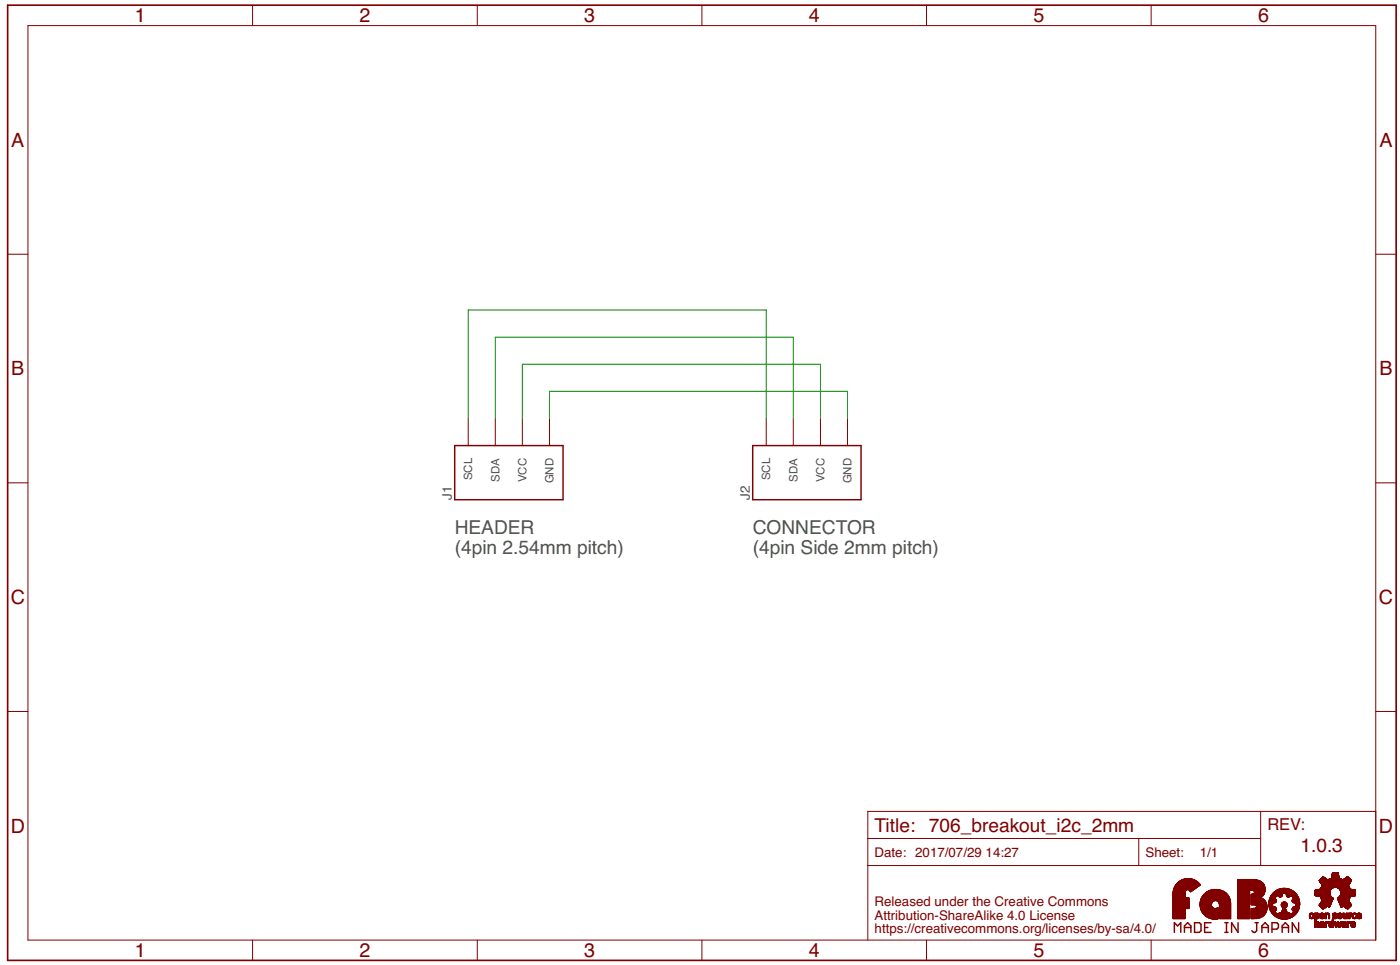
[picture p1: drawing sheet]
<svg xmlns="http://www.w3.org/2000/svg" width="285mm" height="196mm" viewBox="0 0 285 196" stroke-linecap="round" stroke-linejoin="round" font-family="sans-serif">
<defs><g id="words">
<g font-size="4" fill="#800000">
<text x="27.4" y="4.5">1</text>
<text x="73.1" y="4.5">2</text>
<text x="118.8" y="4.5">3</text>
<text x="164.5" y="4.5">4</text>
<text x="210.2" y="4.5">5</text>
<text x="255.8" y="4.5">6</text>
<text x="2.3" y="29.9">A</text>
<text x="280.5" y="29.9">A</text>
<text x="2.3" y="76.3">B</text>
<text x="280.5" y="76.3">B</text>
<text x="2.2" y="122.8">C</text>
<text x="280.4" y="122.8">C</text>
<text x="2.2" y="169.3">D</text>
<text x="280.4" y="169.3">D</text>
<text x="27.4" y="194.6">1</text>
<text x="73.1" y="194.6">2</text>
<text x="118.8" y="194.6">3</text>
<text x="164.5" y="194.6">4</text>
<text x="210.2" y="194.6">5</text>
<text x="255.8" y="194.6">6</text>
</g>
<g font-size="3.9" fill="#505050">
<text x="92.5" y="108.5">HEADER</text>
<text x="92.5" y="112.6">(4pin 2.54mm pitch)</text>
<text x="153.1" y="108.5">CONNECTOR</text>
<text x="153.1" y="112.6">(4pin Side 2mm pitch)</text>
</g>
<g font-size="3.9" fill="#800000">
<text x="177.9" y="169.1">Title: 706_breakout_i2c_2mm</text>
<text x="264.4" y="173.2">1.0.3</text>
</g>
<text font-size="3.3" fill="#800000" x="257.7" y="168.7">REV:</text>
<g font-size="2.7" fill="#505050">
<text x="91.9" y="101.6" transform="rotate(-90 91.9 101.6)">J1</text>
<text x="152.5" y="101.6" transform="rotate(-90 152.5 101.6)">J2</text>
</g>
<g font-size="2.7" fill="#800000">
<text x="177.9" y="174.2">Date: 2017/07/29</text>
<text x="200.4" y="174.2">14:27</text>
<text x="232.9" y="174.2">Sheet:</text>
<text x="244" y="174.2">1/1</text>
<text x="177.9" y="184.2">Released under the Creative Commons</text>
<text x="177.9" y="189.8">https://creativecommons.org/licenses/by-sa/4.0/</text>
<text x="177.9" y="187">Attribution-ShareAlike 4.0 License</text>
</g>
<g font-size="2.3" fill="#505050">
<text x="96" y="97.7" transform="rotate(-90 96 97.7)">SCL</text>
<text x="101.5" y="97.9" transform="rotate(-90 101.5 97.9)">SDA</text>
<text x="107.1" y="98" transform="rotate(-90 107.1 98)">VCC</text>
<text x="112.6" y="98.3" transform="rotate(-90 112.6 98.3)">GND</text>
<text x="156.6" y="97.7" transform="rotate(-90 156.6 97.7)">SCL</text>
<text x="162.2" y="97.9" transform="rotate(-90 162.2 97.9)">SDA</text>
<text x="167.7" y="98" transform="rotate(-90 167.7 98)">VCC</text>
<text x="173.2" y="98.3" transform="rotate(-90 173.2 98.3)">GND</text>
</g>
</g></defs>
<g fill="none" stroke="#800000" stroke-width=".2">
<path d="M5.7 5.2h274.1v185.9h-274.1zM51.4 1.1v4.1M97.1 1.1v4.1M142.7 1.1v4.1M188.4 1.1v4.1M234.1 1.1v4.1M1.6 51.7h4.1M279.8 51.7h4.1M1.6 98.2h4.1M95.2 85.1v5.5M100.7 85.1v5.5M106.2 85.1v5.5"/>
<path d="M111.8 85.1v5.5M155.8 85.1v5.5M161.3 85.1v5.5M166.8 85.1v5.5M172.4 85.1v5.5M279.8 98.2h4.1M1.6 144.7h4.1M279.8 144.7h4.1M176.5 170.5h79.9M176.5 176h103.3M231.6 170.5v5.5M256.4 165v11"/>
<path d="M268.3 179.1h6.5M268.3 179h6.5M268.3 179.2h6.5M268.4 179.2h6.4M268.4 178.9h6.3M268.4 179.2h6.3M268.4 179.3h6.3M268.5 179.3h6.1M268.5 178.8h1.4M268.5 179.4h6.1M268.5 178.8h1.3M268.5 179.5h6.1"/>
<path d="M268.6 179.5h5.9M268.6 178.7h1.1M268.6 179.6h5.9M268.7 179.7h5.7M268.7 178.6h.9M268.7 178.6h.8M268.8 178.5h.7M268.8 179.8h5.5M268.8 179.9h5.5M268.8 178.5h.6M268.8 179.9h5.4M268.9 180h5.3"/>
<path d="M268.9 178.4h.4M268.9 178.3h.3M269 178.3h.1M270.1 178.8h2.9M270.2 178.8h2.6M270.4 178.7h2.3M270.5 178.7h2.1M270.7 178.6h1.7M270.8 178.6h1.5M270.8 178.5h1.5M270.8 178.4h1.5M270.8 178.3h1.5"/>
<path d="M270.8 178.2h1.5M270.9 178.1l1.4 .1M270.9 178.1h1.3M270.9 178l1.3 .1M270.9 178h1.3M270.9 177.9h1.3M270.9 177.8h1.3M270.9 177.7h1.3M270.9 177.6h1.3M271 177.6h1.2M271 177.5h1.1M271 177.4h1.1"/>
<path d="M273.2 178.8h1.4M273.3 178.8h1.3M273.4 178.7h1.1M273.5 178.6h.9M273.6 178.6h.8M273.6 178.5h.7M273.7 178.5h.6M273.8 178.4h.4M273.9 178.3h.3M274 178.3h.1M274.8 179l-6.5 .1M279.8 165h-103.3v26.1"/>
<path d="M51.4 191.1v4.2M97.1 191.1v4.2M142.7 191.1v4.2M188.4 191.1v4.2M234.1 191.1v4.2M266.3 186.4h.2M266.3 186.3h.2M266.3 186.2h.2M266.3 186.1h.2M266.3 186h.2M266.3 186.5h.3M266.3 186.6h.8"/>
<path d="M266.3 185.9h.8M266.4 185.8h.7M266.4 186.6h.7M266.4 186.7h.6M266.4 185.8h.6M266.5 186.7h.5M266.5 185.7h.5M266.6 185.9l-.3 .1M266.6 186.8h.3M266.6 185.7h.3M266.6 185.9h-.3M266.8 185.9h.4"/>
<path d="M266.9 186.5h.3M266.9 185.9h.3M266.9 186.4h.3M266.9 186.1h.3M266.9 186h.3M267 186.3h.2M267 186.2h.2M267 186.1h.2M267.2 186.5h-.4M267.2 186.4h-.3M267.4 188.5h.2M267.4 188.4h.2"/>
<path d="M267.4 188.3h.2M267.4 188.2h.2M267.4 188.1h.2M267.4 188h.2M267.4 187.9h.2M267.4 187.8h.2M267.4 187.5l.8 .1M267.4 187.5h.8M267.4 187.4h.2M267.4 187.3h.2M267.4 187.2h.2M267.4 187.1h.2"/>
<path d="M267.4 187h.2M267.4 186.9h.2M267.4 186.8h.2M267.4 186.7h.2M267.4 186.7h.8M267.4 186.6h.8M267.4 186.5h.3M267.4 186.4h.2M267.4 186.3h.2M267.4 186.2h.2M267.4 186.1h.2M267.4 186h.2"/>
<path d="M267.4 185.8h.8M267.4 185.7h.7M267.4 185.7h.2M267.5 182l3 .1M267.5 182h3M267.5 181.9l3 .1M267.5 181.9h3M267.5 181.8h3M267.5 181.8h2.9M267.5 181.7l2.9 .1M267.5 181.7h2.9M267.5 181.6h2.9"/>
<path d="M267.5 181.5h2.9M267.5 181.4h2.9M267.5 181.3h2.9M267.5 181.2h3M267.5 182.1h3.1M267.5 181h3.1M267.6 187.7l-.2 .1M267.6 182.1l3 .1M267.7 187.7h-.3M267.7 187.5h.4M267.7 186.7h.4M267.7 185.9l-.3 .1"/>
<path d="M267.7 187.6l-.3 .1M267.7 185.9h-.3M267.7 187.4h.3M267.7 185.7h.3M267.8 186.8h.2M267.9 187.6h.3M267.9 186.5h.3M267.9 185.9h.3M267.9 182.2h2.7M268 187.7h.2M268 186.5h.2M268 185.9h.2"/>
<path d="M268 187.7h.3M268 186.4h.2M268 186h.2M268 188.5h.3M268 188.4h.3M268 188.3h.3M268 188.2h.3M268 188.1h.3M268 188h.3M268 187.9h.3M268 187.8h.3M268 186.3h.3"/>
<path d="M268 186.2h.3M268 186.1h.3M268.2 182.2l2.5 .1M268.2 187.6h-.8M268.2 185.9h-.8M268.3 186.4h-.3M268.3 184.1h2.2M268.3 184h2.3M268.4 184.2h2.1M268.4 188.2l.3 .1M268.4 188.2h.2M268.4 188.1h.2"/>
<path d="M268.4 186.4h.2M268.4 186.3h.9M268.4 186.2h.9M268.4 186.1h.9M268.4 188.3h.9M268.4 186.5h.3M268.4 186.4h.3M268.4 186h.2M268.4 182.3h2.3M268.4 188h.9M268.4 186.5h.4M268.5 187.5l.8 .1"/>
<path d="M268.5 186.6h.8M268.5 188.4h.8M268.5 188h.8M268.5 187.6h.8M268.5 187.5h.7M268.5 185.8h.7M268.5 184.3h1.4M268.5 187.9h.8M268.5 182.3l2.3 .1M268.6 186.7h.6M268.6 185.8h.6M268.6 184.3h1.2"/>
<path d="M268.6 182.4h2.2M268.6 187.6h.1M268.6 187.5h.5M268.6 182.5h2.3M268.6 188.5h.4M268.6 185.7h.5M268.6 184.4h1.1M268.6 182.5h2.4M268.6 187.9h.7M268.6 187.7h.1M268.6 182.5l2.5 .1M268.6 186.1h-.2"/>
<path d="M268.6 182.6h2.5M268.7 188.1h-.3M268.7 187.4h.3M268.7 182.6h2.4M268.7 185.9l-.3 .1M268.7 182.7h2.4M268.7 184.5h.9M268.7 182.8h2.4M268.7 185.9h-.3M268.7 185.7h.3M268.7 180.3h5.7M268.7 186.8h.3"/>
<path d="M268.7 184.5h.8M268.7 182.9h2.3M268.8 180.2h5.5M268.8 183h2.2M268.8 184.6h.6M268.8 183.2h2.1M268.8 180.1h5.5M268.8 183.1h2.1M268.8 180h5.4M268.9 184.7h.4M269 184.7h.2M269 185.9h.3"/>
<path d="M269 188.3h.3M269 186.5h.2M269 184.8h.1M269 187.6l.3 .1M269 185.9l.3 .1M269.1 188.2h.2M269.1 188.1h.2M269.1 187.7h.2M269.1 186h.2M269.1 188.5h.2M269.1 187.8h.2M269.1 186.5h.1"/>
<path d="M269.1 186.1h.2M269.3 185.9h-.8M269.3 188l-.9 .1M269.5 186.8h.2M269.5 186.7h.2M269.5 186.6h.2M269.5 186.5h.2M269.5 186.4h.2M269.5 186.3h.2M269.5 186.2h.2M269.5 186.1h.2M269.5 185.9h.9"/>
<path d="M269.5 185.8h.8M269.5 185.7h.7M269.5 185.7h.2M269.5 188.5h.3M269.5 188.4h.3M269.5 188.3h.3M269.5 188.2h.3M269.5 188.1h.3M269.5 188h.3M269.5 187.9h.3M269.5 187.8h.3M269.5 187.5h.8"/>
<path d="M269.5 187.4h.3M269.7 186h-.2M269.8 187.7l-.3 .1M269.8 185.9l-.3 .1M269.8 187.7h-.3M269.8 187.5h.4M269.8 185.9h-.3M269.9 187.6l-.4 .1M269.9 185.7h.2M269.9 187.4h.3M270 184.3h.4M270 185.9h.4"/>
<path d="M270.1 187.6h.1M270.1 187.7h.1M270.1 185.9h.3M270.1 184.3h.3M270.1 186h.3M270.1 186.1h.3M270.2 186.8h.2M270.2 186.7h.2M270.2 186.6h.2M270.2 186.5h.2M270.2 186.4h.2M270.2 186.3h.2"/>
<path d="M270.2 186.2h.2M270.2 186.1h.2M270.2 184.4h.2M270.2 187.6h-.7M270.2 187.5l-.7 .1M270.3 184.4h.1M270.3 188.2l.3 .1M270.3 188.2h.2M270.3 188.1h.2M270.3 188h.2M270.3 187.9h.2M270.3 187.8h.2"/>
<path d="M270.3 187.7h.2M270.3 188.3h.9M270.3 187.6h.9M270.4 188.4h.8M270.4 187.5h.8M270.4 188.4h.5M270.4 187.5h.5M270.5 181.2h-3M270.5 188.5h.3M270.5 181.1l-3 .1M270.5 181.1h-3M270.5 187.4h.3"/>
<path d="M270.5 184h-2.2M270.5 181l-3 .1M270.6 187.7h-.3M270.6 181h-3.1M270.6 183.9l-2.3 .1M270.6 187.6l-.3 .1M270.6 183.9h-2.3M270.6 183.8h-2.2M270.6 180.9h-2.9M270.7 183.7h-2.3M270.7 180.8h-2.6M270.7 183.7h-2.2"/>
<path d="M270.7 183.6h-2.2M270.7 183.6h-2.1M270.7 180.8h-2.4M270.8 183.5h-2.2M270.8 180.7h-2.2M270.8 188.3h.4M270.8 183.4h-2.1M270.8 187.6h.4M270.8 183.3h-2.1M270.9 183.3h-2.1M270.9 188.2h.3M270.9 187.7h.3"/>
<path d="M270.9 183.2h-2.1M270.9 180.6l-2.3 .1M270.9 188.1h.3M270.9 188h.3M270.9 187.9h.3M270.9 187.8h.3M270.9 188.5h.3M270.9 188.4h.3M270.9 187.4h.3M270.9 187.3h.3M270.9 187.2h.3M270.9 187.1h.3"/>
<path d="M270.9 187h.3M270.9 183l-2.1 .1M271 183h-2.2M271 180.6h-2.4M271 186.6h.9M271 186.5h.3M271 182.9h-2.2M271.1 186.5h.1M271.1 186.1h.6M271.1 186.1h.3M271.1 186h.2M271.1 185.9h.2"/>
<path d="M271.1 182.8h-2.4M271.1 186.7h.7M271.1 180.5l-2.5 .1M271.1 186.2h.7M271.1 186.4h.1M271.1 186.4v.1M271.1 186.2h.8M271.1 185.8h.8M271.2 187.6h-.9M271.2 185.7h.6M271.2 186.3h.7M271.2 180.5h-2.5"/>
<path d="M271.3 187.4h.2M271.3 185.7h.3M271.3 187.5h.3M271.3 187.5h.2M271.3 186.8h.3M271.3 186.3h.6M271.3 187.6h.3M271.3 180.4h-2.6M271.4 187.7l.2 .1M271.4 187.7h.2M271.4 187.8h.2M271.4 187.8l.2 .1"/>
<path d="M271.4 187.9h.3M271.5 188h.2M271.5 187.9h.2M271.5 188.1h.4M271.5 188.2h.4M271.6 188.3h.3M271.6 188.4h.2M271.6 186.5h.3M271.6 185.9h.2M271.7 186.5h.2M271.7 186.4h.2M271.7 185.9h.1"/>
<path d="M271.7 185.9v.1M271.8 188h.2M271.8 180.4h2.6M271.8 187.9h.2M271.8 188.5h-.2M271.8 185.9h-.7M271.9 188.4h-.3M271.9 187.7h.4M271.9 188.3l-.3 .1M271.9 187.7h.3M271.9 185.8h-.8M271.9 187.6h.3"/>
<path d="M271.9 186.6h-.9M271.9 180.5h2.5M271.9 187.5h.3M272 187.4h.2M272 188h-.2M272 182.6h2.5M272 187.8l-.2 .1M272 182.8h2.4M272 180.5h2.5M272 186.4h.3M272 186.3h.3M272 186.2h.3"/>
<path d="M272 186.1h.3M272 186h.3M272.1 186.5h.3M272.1 186.5h.2M272.1 187.8l.2 .1M272.1 186.6h.8M272.1 185.9h.8M272.1 182.9h2.3M272.1 187.9h.2M272.1 185.8h.8M272.1 188h.2M272.1 186.6h.7"/>
<path d="M272.1 183h2.2M272.2 188h.1M272.2 183h2.1M272.2 182.5h2.3M272.2 180.6h2.3M272.2 188.1l.4 .1M272.2 188.1h.4M272.2 186.7h.6M272.2 185.8h.6M272.2 188.2h.4M272.2 183.2h2.1M272.2 183.1h2.1"/>
<path d="M272.2 188.3h.4M272.2 186.7h.5M272.2 185.7h.6M272.2 180.6l2.3 .1M272.2 188.3h.3M272.2 183.3h2.1M272.3 188.4h.2M272.3 187.8h-.5M272.3 183.3h2.1M272.3 188.5h.2M272.3 183.4l2.2 .1M272.3 183.4h2.1"/>
<path d="M272.3 180.7h2.2M272.3 185.9l-.3 .1M272.3 185.7h.3M272.3 183.5h2.2M272.3 182.4h2.3M272.3 180.7h2.3M272.4 186.8h.2M272.4 183.6h2.2M272.4 185.9h-.3M272.4 180.8h2.4M272.4 183.7h2.2M272.4 188h.2"/>
<path d="M272.4 187.9h.3M272.4 183.8h2.3M272.4 180.8h2.6M272.5 187.9h.2M272.5 183.8l2.2 .1M272.5 180.9h2.8M272.5 187.8h.2M272.5 183.9h2.3M272.5 187.7h.2M272.5 183.9l2.3 .1M272.5 180.9l3.1 .1M272.6 187.5h.2"/>
<path d="M272.6 184h2.2M272.6 182.1h3M272.6 181h3M272.6 184.1h2.2M272.6 187.4h.2M272.6 185.9h.3M272.6 182h3M272.6 181.1h3M272.6 184.2h2.1M272.6 181.9h3M272.6 186.5h.3M272.6 184.2h2"/>
<path d="M272.6 181.2h3M272.7 188h-.3M272.7 185.9h.2M272.7 184.3h.4M272.7 181.8h2.9M272.7 181.3h2.9M272.7 181.2h2.9M272.7 187.9h-.2M272.7 181.7h2.9M272.7 181.4h2.9M272.7 186.4h.2M272.7 186.1h.2"/>
<path d="M272.7 186h.2M272.7 184.4h.2M272.7 181.6h2.9M272.7 181.5h2.9M272.7 186.3h.2M272.7 186.3h.3M272.7 186.2h.3M272.7 184.4h.1M272.7 187.7l-.2 .1M272.8 187.6l-.3 .1M272.8 187.6h-.3M272.8 187.5h-.2"/>
<path d="M272.8 188.2l.3 .1M272.8 188.2h.3M272.8 188.1h.3M272.9 188.3h.8M272.9 188h.8M272.9 187.5l.8 .1M272.9 186.5h-.3M272.9 188.4h.8M272.9 187.6h.8M272.9 187.5h.8M272.9 186.4h-.2M273 188.4h.7"/>
<path d="M273 187.9h.7M273 184.3l-.3 .1M273 187.6h.1M273 187.5h.6M273 188.5h.4M273.1 187.9h.6M273.1 187.7h.1M273.1 188.1h-.3M273.1 187.4h.4M273.1 186.5h.3M273.1 186.4h.3M273.1 186.3h.3"/>
<path d="M273.1 186.2h.3M273.1 186.1h.3M273.1 186h.3M273.1 185.9h.3M273.1 185.8h.3M273.1 185.7h.3M273.1 186.5h.4M273.2 186.6h.8M273.2 186.7h.8M273.2 184.3h1.4M273.3 186.7h.7M273.3 184.3h1.2"/>
<path d="M273.4 186.8h.2M273.4 184.4h1.1M273.4 188.3h.3M273.5 187.6h.2M273.5 188.5h.2M273.5 188.2h.2M273.5 188.1h.2M273.5 187.8h.2M273.5 187.7h.2M273.5 184.5h.9M273.6 184.5h.8M273.7 186.5h.3"/>
<path d="M273.7 184.6h.6M273.7 188l-.8 .1M273.8 186.4h.2M273.8 184.6h.4M273.8 186.8h.2M273.8 186.3h.2M273.8 186.2h.2M273.8 186.1h.2M273.8 186h.2M273.8 185.9h.2M273.8 185.8h.2M273.8 185.7h.2"/>
<path d="M273.8 184.7h.4M273.9 184.7h.2M274 188.5h.2M274 188.4h.2M274 188.3h.2M274 188.2h.2M274 188.1h.2M274 188h.2M274 187.9h.2M274 187.8h.2M274 187.5h.7M274 187.4h.2"/>
<path d="M274 184.8h.1M274.2 187.7h-.2M274.2 186.8h.3M274.2 186.7h.3M274.2 186.6h.3M274.2 186.5h.3M274.2 186.4h.3M274.2 186.3h.3M274.2 186.2h.3M274.2 186.1h.3M274.2 186h.3M274.2 185.8h.8"/>
<path d="M274.2 185.7h.8M274.2 185.7h.3M274.3 187.5h.4M274.3 187.6l-.3 .1M274.4 187.4h.2M274.4 180.4h-5.7M274.4 182.7h-2.4M274.5 187.6h.1M274.5 185.9l-.3 .1M274.5 187.7h.1M274.5 182.4h-2.2M274.6 185.9h-.4"/>
<path d="M274.6 185.7h.3M274.6 187.6h-.6M274.7 187.5l-.7 .1M274.7 182.3h-2.3M274.7 188.1h.3M274.7 188h.9M274.7 187.9h.9M274.7 187.8l.9 .1M274.7 187.8h.3M274.8 188.2l.3 .1M274.8 188.2h.2M274.8 187.7h.2"/>
<path d="M274.8 185.9h.1M274.8 188.3h.8M274.8 187.6h.8M274.8 187.5l.7 .1M274.9 188.4h.7M274.9 187.5h.6M274.9 185.9h-.7M274.9 188.4h.6M274.9 182.2l-2.5 .1M274.9 187.5h.5M274.9 185.8h-.7M275 186.3h.2"/>
<path d="M275 186.2h.2M275 186.1h.2M275 187.7l-.3 .1M275 186.4h.2M275 186h.2M275 188.5h.4M275 186.5h.3M275 187.4h.3M275 186.5h.4M275.1 187.6l-.3 .1M275.1 186.6h.8M275.1 185.8h.8"/>
<path d="M275.1 186.6h.7M275.1 185.8h.7M275.1 186.7h.7M275.2 182.2h-2.7M275.2 186.7h.5M275.2 185.7h.5M275.3 185.9l-.3 .1M275.3 187.6l.3 .1M275.3 185.7h.3M275.3 188.3h.2M275.3 186.8h.3M275.3 187.7h.3"/>
<path d="M275.3 185.9h-.3M275.4 187.7h.2M275.4 187.8h.2M275.4 188.2h.1M275.5 188.2h-.1M275.5 182.1l-3 .1M275.6 186.5h.2M275.6 185.9h.2M275.6 185.9h.1M275.6 182.1h-3.1M275.7 186h.1M275.7 186.4v.1"/>
<path d="M275.9 185.9h-.8M275.9 186.4h.3M275.9 186.3h.9M275.9 186.2h.9M275.9 186.1h.9M275.9 186.5h.3M275.9 186h.3M276 186.5h.3M276 186.6h.8M276 185.8h.7M276.1 186.7h.6M276.1 185.8h.6"/>
<path d="M276.1 185.7h.5M276.2 186.1h-.3M276.2 185.9l-.3 .1M276.2 185.9h-.2M276.2 185.7h.3M276.3 186.8h.3M276.5 185.9h.3M276.5 186.5h.2M276.5 185.9l.3 .1M276.6 186h.2M276.6 186.5h.1M276.6 186.1h.2"/>
<path d="M276.8 185.9h-.8"/>
</g>
<path d="M1.6 1.1h282.3v194.2h-282.3z" fill="none" stroke="#800000" stroke-width=".34"/>
<g fill="#800000" stroke="#800000" stroke-width=".2">
<path d="M246.8 186.9h.6z"/>
<path d="M261 186.9h.4z"/>
<path d="M246.6 186.8l1 .1z"/>
<path d="M260.7 186.8l.9 .1z"/>
<path d="M246.5 186.8l1.2 .1z"/>
<path d="M260.5 186.8l1.3 .1z"/>
<path d="M246.3 186.8h1.4z"/>
<path d="M260.4 186.8h1.5z"/>
<path d="M238.5 186.8h2.5z"/>
<path d="M246.2 186.8h1.5z"/>
<path d="M248 186.8h2.3z"/>
<path d="M251.7 186.8h2.4z"/>
<path d="M254.4 186.8h.6z"/>
<path d="M260.3 186.8h1.7z"/>
<path d="M238.5 186.7l2.5 .1z"/>
<path d="M246.1 186.7l1.6 .1z"/>
<path d="M248 186.7l2.3 .1z"/>
<path d="M251.7 186.7l2.4 .1z"/>
<path d="M254.4 186.7l1.2 .1z"/>
<path d="M260.2 186.7l1.9 .1z"/>
<path d="M254.4 186.7l1.4 .1z"/>
<path d="M260.1 186.7l2.1 .1z"/>
<path d="M238.5 186.7h2.5z"/>
<path d="M246 186.7h1.7z"/>
<path d="M248 186.7h2.3z"/>
<path d="M251.7 186.7h2.4z"/>
<path d="M254.4 186.7h1.5z"/>
<path d="M260.1 186.7h2.2z"/>
<path d="M238.5 186.6l2.5 .1z"/>
<path d="M245.9 186.6l1.8 .1z"/>
<path d="M248 186.6l2.3 .1z"/>
<path d="M251.7 186.6l2.4 .1z"/>
<path d="M254.4 186.6l1.6 .1z"/>
<path d="M260 186.6l2.3 .1z"/>
<path d="M245.8 186.6l1.9 .1z"/>
<path d="M254.4 186.6l1.7 .1z"/>
<path d="M259.9 186.6l2.5 .1z"/>
<path d="M238.5 186.6h2.5z"/>
<path d="M245.8 186.6h1.9z"/>
<path d="M248 186.6h2.3z"/>
<path d="M251.7 186.6h2.4z"/>
<path d="M254.4 186.6h1.8z"/>
<path d="M259.9 186.6h2.6z"/>
<path d="M245.7 186.6h2z"/>
<path d="M254.4 186.6h1.9z"/>
<path d="M259.8 186.6h2.7z"/>
<path d="M238.5 186.5l2.5 .1z"/>
<path d="M245.7 186.5l2 .1z"/>
<path d="M248 186.5l2.3 .1z"/>
<path d="M251.7 186.5l2.4 .1z"/>
<path d="M254.4 186.5l2 .1z"/>
<path d="M259.7 186.5l2.9 .1z"/>
<path d="M238.5 186.5h2.5z"/>
<path d="M245.6 186.5h2.1z"/>
<path d="M248 186.5h2.3z"/>
<path d="M251.7 186.5h2.4z"/>
<path d="M254.4 186.5h2z"/>
<path d="M259.7 186.5h2.9z"/>
<path d="M245.5 186.5h2.2z"/>
<path d="M254.4 186.5h2.1z"/>
<path d="M259.6 186.5h3.1z"/>
<path d="M238.5 186.4l2.5 .1z"/>
<path d="M245.5 186.4l2.2 .1z"/>
<path d="M248 186.4l2.3 .1z"/>
<path d="M251.7 186.4l2.4 .1z"/>
<path d="M254.4 186.4l2.2 .1z"/>
<path d="M259.6 186.4l3.2 .1z"/>
<path d="M238.5 186.4h2.5z"/>
<path d="M245.4 186.4h2.3z"/>
<path d="M248 186.4h2.3z"/>
<path d="M251.7 186.4h2.4z"/>
<path d="M254.4 186.4h2.2z"/>
<path d="M259.5 186.4h3.3z"/>
<path d="M254.4 186.4h2.3z"/>
<path d="M259.5 186.4h3.4z"/>
<path d="M245.3 186.4h2.4z"/>
<path d="M259.4 186.4h3.5z"/>
<path d="M238.5 186.3l2.5 .1z"/>
<path d="M245.3 186.3l2.4 .1z"/>
<path d="M248 186.3l2.3 .1z"/>
<path d="M251.7 186.3l2.4 .1z"/>
<path d="M254.4 186.3l2.3 .1z"/>
<path d="M259.4 186.3l3.6 .1z"/>
<path d="M238.5 186.3h2.5z"/>
<path d="M245.3 186.3h2.4z"/>
<path d="M248 186.3h2.3z"/>
<path d="M251.7 186.3h2.4z"/>
<path d="M254.4 186.3h2.4z"/>
<path d="M259.3 186.3h3.7z"/>
<path d="M245.2 186.3h2.5z"/>
<path d="M238.5 186.2l2.5 .1z"/>
<path d="M245.2 186.2l2.5 .1z"/>
<path d="M248 186.2l2.3 .1z"/>
<path d="M251.7 186.2l2.4 .1z"/>
<path d="M254.4 186.2l2.4 .1z"/>
<path d="M259.3 186.2l3.8 .1z"/>
<path d="M238.5 186.2h2.5z"/>
<path d="M245.1 186.2h2.6z"/>
<path d="M248 186.2h2.3z"/>
<path d="M251.7 186.2h2.4z"/>
<path d="M254.4 186.2h2.5z"/>
<path d="M259.2 186.2h3.9z"/>
<path d="M254.4 186.2h2.6z"/>
<path d="M259.2 186.2h4z"/>
<path d="M238.5 186.1l2.5 .1z"/>
<path d="M245.1 186.1l2.6 .1z"/>
<path d="M248 186.1l2.3 .1z"/>
<path d="M251.7 186.1l2.4 .1z"/>
<path d="M254.4 186.1l2.6 .1z"/>
<path d="M259.1 186.1l4.1 .1z"/>
<path d="M238.5 186.1h2.5z"/>
<path d="M245 186.1h2.7z"/>
<path d="M248 186.1h2.3z"/>
<path d="M251.7 186.1h2.4z"/>
<path d="M254.4 186.1h2.6z"/>
<path d="M259.1 186.1h4.1z"/>
<path d="M259.1 186.1h4.2z"/>
<path d="M238.5 186l2.5 .1z"/>
<path d="M245 186l2.7 .1z"/>
<path d="M248 186l2.3 .1z"/>
<path d="M251.7 186l2.4 .1z"/>
<path d="M254.4 186l2.7 .1z"/>
<path d="M259 186l4.3 .1z"/>
<path d="M238.5 186h2.5z"/>
<path d="M244.9 186h2.8z"/>
<path d="M248 186h2.3z"/>
<path d="M251.7 186h2.4z"/>
<path d="M254.4 186h2.7z"/>
<path d="M259 186h4.3z"/>
<path d="M238.5 185.9l2.5 .1z"/>
<path d="M244.9 185.9l2.8 .1z"/>
<path d="M248 185.9l2.3 .1z"/>
<path d="M251.7 185.9l2.4 .1z"/>
<path d="M254.4 185.9l2.7 .1z"/>
<path d="M258.9 185.9l4.5 .1z"/>
<path d="M254.4 185.9l2.8 .1z"/>
<path d="M238.5 185.9h2.5z"/>
<path d="M244.8 185.9h2.9z"/>
<path d="M248 185.9h2.3z"/>
<path d="M251.7 185.9h2.4z"/>
<path d="M254.4 185.9h2.8z"/>
<path d="M258.9 185.9h4.5z"/>
<path d="M258.9 185.9h4.6z"/>
<path d="M238.5 185.8l2.5 .1z"/>
<path d="M244.8 185.8l2.9 .1z"/>
<path d="M248 185.8l2.3 .1z"/>
<path d="M251.7 185.8l2.4 .1z"/>
<path d="M254.4 185.8l2.8 .1z"/>
<path d="M258.9 185.8l4.6 .1z"/>
<path d="M244.7 185.8l3 .1z"/>
<path d="M258.8 185.8l.9 .1z"/>
<path d="M259.8 185.8l2.7 .1z"/>
<path d="M262.6 185.8l.9 .1z"/>
<path d="M238.5 185.8h2.5z"/>
<path d="M244.7 185.8h3z"/>
<path d="M248 185.8h2.3z"/>
<path d="M251.7 185.8h2.4z"/>
<path d="M254.4 185.8h2.8z"/>
<path d="M258.8 185.8h.9z"/>
<path d="M259.9 185.8h2.6z"/>
<path d="M262.6 185.8h.9z"/>
<path d="M254.4 185.8h2.9z"/>
<path d="M259.9 185.8h2.5z"/>
<path d="M262.7 185.8h.9z"/>
<path d="M238.5 185.7l2.5 .1z"/>
<path d="M244.7 185.7l3 .1z"/>
<path d="M248 185.7l2.3 .1z"/>
<path d="M251.7 185.7l2.4 .1z"/>
<path d="M254.4 185.7l2.9 .1z"/>
<path d="M258.8 185.7l.8 .1z"/>
<path d="M259.9 185.7l2.5 .1z"/>
<path d="M262.7 185.7l.9 .1z"/>
<path d="M258.7 185.7l.9 .1z"/>
<path d="M260 185.7l2.4 .1z"/>
<path d="M262.8 185.7l.8 .1z"/>
<path d="M238.5 185.7h2.5z"/>
<path d="M244.7 185.7h3z"/>
<path d="M248 185.7h2.3z"/>
<path d="M251.7 185.7h2.4z"/>
<path d="M254.4 185.7h2.9z"/>
<path d="M258.7 185.7h.9z"/>
<path d="M260 185.7h2.3z"/>
<path d="M262.8 185.7h.8z"/>
<path d="M244.6 185.7h3.1z"/>
<path d="M254.4 185.7h3z"/>
<path d="M258.7 185.7h.8z"/>
<path d="M260.1 185.7h2.2z"/>
<path d="M238.5 185.6l2.5 .1z"/>
<path d="M244.6 185.6l3.1 .1z"/>
<path d="M248 185.6l2.3 .1z"/>
<path d="M251.7 185.6l2.4 .1z"/>
<path d="M254.4 185.6l3 .1z"/>
<path d="M258.7 185.6l.8 .1z"/>
<path d="M260.1 185.6l.3 .1z"/>
<path d="M260.5 185.6l1.3 .1z"/>
<path d="M261.9 185.6l.3 .1z"/>
<path d="M262.8 185.6l.9 .1z"/>
<path d="M258.6 185.6l.9 .1z"/>
<path d="M238.5 185.6h2.5z"/>
<path d="M244.6 185.6h3.1z"/>
<path d="M248 185.6h2.3z"/>
<path d="M251.7 185.6h2.4z"/>
<path d="M254.4 185.6h3z"/>
<path d="M258.6 185.6h.9z"/>
<path d="M260.2 185.6h.1z"/>
<path d="M260.6 185.6h1.2z"/>
<path d="M262 185.6h.2z"/>
<path d="M262.9 185.6h.8z"/>
<path d="M238.5 185.5l2.5 .1z"/>
<path d="M244.5 185.5l3.2 .1z"/>
<path d="M248 185.5l2.3 .1z"/>
<path d="M251.7 185.5l2.4 .1z"/>
<path d="M254.4 185.5l3 .1z"/>
<path d="M258.6 185.5l.9 .1z"/>
<path d="M260.6 185.5l1.2 .1z"/>
<path d="M262.9 185.5l.8 .1z"/>
<path d="M258.6 185.5l.8 .1z"/>
<path d="M262.9 185.5l.9 .1z"/>
<path d="M238.5 185.5h2.5z"/>
<path d="M244.5 185.5h3.2z"/>
<path d="M248 185.5h2.3z"/>
<path d="M251.7 185.5h2.4z"/>
<path d="M254.4 185.5h3.1z"/>
<path d="M258.5 185.5h.9z"/>
<path d="M260.6 185.5h1.1z"/>
<path d="M263 185.5h.8z"/>
<path d="M258.6 185.5h.8z"/>
<path d="M238.5 185.4l2.5 .1z"/>
<path d="M244.5 185.4l3.2 .1z"/>
<path d="M248 185.4l2.3 .1z"/>
<path d="M251.7 185.4l2.4 .1z"/>
<path d="M254.4 185.4l3.1 .1z"/>
<path d="M258.5 185.4l.8 .1z"/>
<path d="M260.6 185.4l1.1 .1z"/>
<path d="M263 185.4l.8 .1z"/>
<path d="M238.5 185.4h2.5z"/>
<path d="M244.4 185.4h3.3z"/>
<path d="M248 185.4h2.3z"/>
<path d="M251.7 185.4h2.4z"/>
<path d="M254.4 185.4h3.1z"/>
<path d="M258.5 185.4h.8z"/>
<path d="M260.6 185.4h1.1z"/>
<path d="M263 185.4h.8z"/>
<path d="M263 185.4h.9z"/>
<path d="M238.5 185.3l2.5 .1z"/>
<path d="M244.4 185.3l3.3 .1z"/>
<path d="M248 185.3l2.3 .1z"/>
<path d="M251.7 185.3l2.4 .1z"/>
<path d="M254.4 185.3l3.1 .1z"/>
<path d="M258.5 185.3l.8 .1z"/>
<path d="M260.6 185.3l1.1 .1z"/>
<path d="M263 185.3l.9 .1z"/>
<path d="M238.5 185.3h2.5z"/>
<path d="M244.4 185.3h3.3z"/>
<path d="M248 185.3h2.3z"/>
<path d="M251.7 185.3h2.4z"/>
<path d="M254.4 185.3h3.1z"/>
<path d="M258.4 185.3h.9z"/>
<path d="M260.7 185.3h1z"/>
<path d="M263 185.3h.9z"/>
<path d="M238.5 185.2l2.5 .1z"/>
<path d="M244.4 185.2l3.3 .1z"/>
<path d="M248 185.2l2.3 .1z"/>
<path d="M251.7 185.2l2.4 .1z"/>
<path d="M254.4 185.2l3.2 .1z"/>
<path d="M258.4 185.2l.9 .1z"/>
<path d="M260.7 185.2l1 .1z"/>
<path d="M263 185.2l.9 .1z"/>
<path d="M238.5 185.2h2.5z"/>
<path d="M244.3 185.2h3.4z"/>
<path d="M248 185.2h2.3z"/>
<path d="M251.7 185.2h2.4z"/>
<path d="M254.4 185.2h3.2z"/>
<path d="M258.4 185.2h1z"/>
<path d="M260.7 185.2h.9z"/>
<path d="M263 185.2h.9z"/>
<path d="M262.9 185.2h1.1z"/>
<path d="M238.5 185.1l2.5 .1z"/>
<path d="M244.3 185.1l3.4 .1z"/>
<path d="M248 185.1l2.3 .1z"/>
<path d="M251.7 185.1l2.4 .1z"/>
<path d="M254.4 185.1l3.2 .1z"/>
<path d="M258.4 185.1l1 .1z"/>
<path d="M260.7 185.1l.9 .1z"/>
<path d="M262.9 185.1l1.1 .1z"/>
<path d="M238.5 185.1h2.5z"/>
<path d="M244.3 185.1h3.4z"/>
<path d="M248 185.1h2.3z"/>
<path d="M251.7 185.1h2.4z"/>
<path d="M254.4 185.1h3.2z"/>
<path d="M258.3 185.1h1.1z"/>
<path d="M260.7 185.1h.9z"/>
<path d="M262.9 185.1h1.1z"/>
<path d="M258.3 185.1h1.2z"/>
<path d="M238.5 185l2.5 .1z"/>
<path d="M244.3 185l3.4 .1z"/>
<path d="M248 185l2.3 .1z"/>
<path d="M251.7 185l2.4 .1z"/>
<path d="M254.4 185l3.2 .1z"/>
<path d="M258.3 185l1.2 .1z"/>
<path d="M260.8 185l.8 .1z"/>
<path d="M262.9 185l1.1 .1z"/>
<path d="M260.8 185l.7 .1z"/>
<path d="M262.8 185l1.2 .1z"/>
<path d="M238.5 185h2.5z"/>
<path d="M244.3 185h3.4z"/>
<path d="M248 185h2.3z"/>
<path d="M251.7 185h2.4z"/>
<path d="M254.4 185h3.2z"/>
<path d="M258.3 185h1.2z"/>
<path d="M260.8 185h.7z"/>
<path d="M262.8 185h1.2z"/>
<path d="M244.2 185h3.5z"/>
<path d="M258.3 185h1.3z"/>
<path d="M262.8 185h1.3z"/>
<path d="M238.5 184.9l2.5 .1z"/>
<path d="M244.2 184.9l3.5 .1z"/>
<path d="M248 184.9l2.3 .1z"/>
<path d="M251.7 184.9l2.4 .1z"/>
<path d="M254.4 184.9l3.2 .1z"/>
<path d="M258.2 184.9l1.4 .1z"/>
<path d="M260.8 184.9l.7 .1z"/>
<path d="M262.8 184.9l1.3 .1z"/>
<path d="M254.4 184.9l3.3 .1z"/>
<path d="M258.3 184.9l1.3 .1z"/>
<path d="M262.7 184.9l1.4 .1z"/>
<path d="M238.5 184.9h2.5z"/>
<path d="M244.2 184.9h3.5z"/>
<path d="M248 184.9h2.3z"/>
<path d="M251.7 184.9h2.4z"/>
<path d="M254.4 184.9h3.3z"/>
<path d="M258.2 184.9h1.4z"/>
<path d="M260.8 184.9h.7z"/>
<path d="M262.7 184.9h1.4z"/>
<path d="M238.5 184.8l2.5 .1z"/>
<path d="M244.2 184.8l3.5 .1z"/>
<path d="M248 184.8l2.3 .1z"/>
<path d="M251.7 184.8l2.4 .1z"/>
<path d="M254.4 184.8l3.3 .1z"/>
<path d="M258.2 184.8l1.4 .1z"/>
<path d="M260.8 184.8l.7 .1z"/>
<path d="M262.7 184.8l1.4 .1z"/>
<path d="M238.5 184.8h2.5z"/>
<path d="M244.2 184.8h3.5z"/>
<path d="M248 184.8h2.3z"/>
<path d="M251.7 184.8h2.4z"/>
<path d="M254.4 184.8h3.3z"/>
<path d="M258.2 184.8h1.4z"/>
<path d="M260.9 184.8h.6z"/>
<path d="M262.7 184.8h1.4z"/>
<path d="M262.8 184.8h1.3z"/>
<path d="M238.5 184.7l2.5 .1z"/>
<path d="M244.1 184.7l3.6 .1z"/>
<path d="M248 184.7l2.3 .1z"/>
<path d="M251.7 184.7l2.4 .1z"/>
<path d="M254.4 184.7l3.3 .1z"/>
<path d="M258.2 184.7l1.4 .1z"/>
<path d="M260.9 184.7l.5 .1z"/>
<path d="M262.8 184.7l1.4 .1z"/>
<path d="M238.5 184.7h3.3z"/>
<path d="M244.1 184.7h3.6z"/>
<path d="M248 184.7h2.3z"/>
<path d="M251.7 184.7h2.4z"/>
<path d="M254.4 184.7h3.3z"/>
<path d="M258.2 184.7h1.4z"/>
<path d="M260.9 184.7h.5z"/>
<path d="M262.8 184.7h1.4z"/>
<path d="M244.1 184.7h2.8z"/>
<path d="M247.3 184.7h.4z"/>
<path d="M254.9 184.7h2.8z"/>
<path d="M258.2 184.7h1.3z"/>
<path d="M238.5 184.6l3.3 .1z"/>
<path d="M244.1 184.6l2.7 .1z"/>
<path d="M247.4 184.6l.3 .1z"/>
<path d="M248 184.6l2.3 .1z"/>
<path d="M251.7 184.6l2.4 .1z"/>
<path d="M255.2 184.6l2.5 .1z"/>
<path d="M258.1 184.6l1.4 .1z"/>
<path d="M260.9 184.6l.5 .1z"/>
<path d="M262.8 184.6l1.4 .1z"/>
<path d="M247.5 184.6l.2 .1z"/>
<path d="M255.3 184.6l2.4 .1z"/>
<path d="M261 184.6l.4 .1z"/>
<path d="M238.5 184.6h3.3z"/>
<path d="M244.1 184.6h2.7z"/>
<path d="M247.6 184.6h.1z"/>
<path d="M248 184.6h2.3z"/>
<path d="M251.7 184.6h2.4z"/>
<path d="M255.3 184.6h2.4z"/>
<path d="M258.1 184.6h1.4z"/>
<path d="M261 184.6h.4z"/>
<path d="M262.9 184.6h1.3z"/>
<path d="M244.1 184.6h2.6z"/>
<path d="M255.4 184.6h2.3z"/>
<path d="M260.9 184.6h.5z"/>
<path d="M238.5 184.5l3.3 .1z"/>
<path d="M244.1 184.5l2.6 .1z"/>
<path d="M248 184.5l2.3 .1z"/>
<path d="M251.7 184.5l2.4 .1z"/>
<path d="M255.4 184.5l2.3 .1z"/>
<path d="M258.1 184.5l1.4 .1z"/>
<path d="M260.9 184.5l.5 .1z"/>
<path d="M262.9 184.5l1.3 .1z"/>
<path d="M238.5 184.5h3.3z"/>
<path d="M244.1 184.5h2.5z"/>
<path d="M248 184.5h2.3z"/>
<path d="M251.7 184.5h2.4z"/>
<path d="M255.4 184.5h2.3z"/>
<path d="M258.1 184.5h1.4z"/>
<path d="M260.9 184.5h.6z"/>
<path d="M262.9 184.5h1.3z"/>
<path d="M255.5 184.5h2.2z"/>
<path d="M258.1 184.5h1.3z"/>
<path d="M260.8 184.5h.7z"/>
<path d="M238.5 184.4l3.3 .1z"/>
<path d="M244.1 184.4l2.5 .1z"/>
<path d="M248 184.4l2.3 .1z"/>
<path d="M251.7 184.4l2.4 .1z"/>
<path d="M255.5 184.4l2.2 .1z"/>
<path d="M258.1 184.4l1.3 .1z"/>
<path d="M260.8 184.4l.7 .1z"/>
<path d="M262.9 184.4l1.3 .1z"/>
<path d="M244.1 184.4l2.4 .1z"/>
<path d="M260.7 184.4l.9 .1z"/>
<path d="M238.5 184.4h3.3z"/>
<path d="M244.1 184.4h2.4z"/>
<path d="M248 184.4h2.3z"/>
<path d="M251.7 184.4h2.4z"/>
<path d="M255.5 184.4h2.2z"/>
<path d="M258.1 184.4h1.2z"/>
<path d="M260.7 184.4h.9z"/>
<path d="M263.1 184.4h1.1z"/>
<path d="M258.1 184.4h1z"/>
<path d="M263.2 184.4h1.1z"/>
<path d="M238.5 184.3l3.3 .1z"/>
<path d="M244.1 184.3l2.4 .1z"/>
<path d="M248 184.3l2.3 .1z"/>
<path d="M251.7 184.3l2.4 .1z"/>
<path d="M255.5 184.3l2.2 .1z"/>
<path d="M258.1 184.3l.9 .1z"/>
<path d="M260.7 184.3l1 .1z"/>
<path d="M263.4 184.3l.9 .1z"/>
<path d="M238.5 184.3h3.3z"/>
<path d="M244.1 184.3h2.4z"/>
<path d="M248 184.3h2.3z"/>
<path d="M251.7 184.3h2.4z"/>
<path d="M255.5 184.3h2.2z"/>
<path d="M258.1 184.3h.8z"/>
<path d="M260.7 184.3h1z"/>
<path d="M263.5 184.3h.8z"/>
<path d="M244.1 184.3h2.3z"/>
<path d="M258.1 184.3h.7z"/>
<path d="M260.6 184.3h1.1z"/>
<path d="M238.5 184.2l3.3 .1z"/>
<path d="M244.1 184.2l2.3 .1z"/>
<path d="M248 184.2l2.3 .1z"/>
<path d="M251.7 184.2l2.4 .1z"/>
<path d="M255.5 184.2l2.2 .1z"/>
<path d="M258.1 184.2l.7 .1z"/>
<path d="M260.6 184.2l1.1 .1z"/>
<path d="M263.5 184.2l.8 .1z"/>
<path d="M238.5 184.2h3.3z"/>
<path d="M244.1 184.2h2.3z"/>
<path d="M248 184.2h2.3z"/>
<path d="M251.7 184.2h2.4z"/>
<path d="M255.5 184.2h2.2z"/>
<path d="M258.1 184.2h.7z"/>
<path d="M260.6 184.2h1.1z"/>
<path d="M263.5 184.2h.8z"/>
<path d="M255.5 184.2h2.1z"/>
<path d="M238.5 184.1l3.3 .1z"/>
<path d="M244 184.1l2.4 .1z"/>
<path d="M248 184.1l2.3 .1z"/>
<path d="M251.7 184.1l2.4 .1z"/>
<path d="M255.5 184.1l2.1 .1z"/>
<path d="M258.1 184.1l.7 .1z"/>
<path d="M260.6 184.1l1.1 .1z"/>
<path d="M263.5 184.1l.8 .1z"/>
<path d="M238.5 184.1h3.3z"/>
<path d="M244 184.1h2.4z"/>
<path d="M248 184.1h2.3z"/>
<path d="M251.7 184.1h2.4z"/>
<path d="M255.5 184.1h2.2z"/>
<path d="M258.1 184.1h.7z"/>
<path d="M260.6 184.1h1.2z"/>
<path d="M263.5 184.1h.8z"/>
<path d="M255.4 184.1h2.3z"/>
<path d="M258 184.1h.8z"/>
<path d="M255.4 184.1h2.2z"/>
<path d="M238.5 184l3.3 .1z"/>
<path d="M244 184l2.4 .1z"/>
<path d="M248 184l2.3 .1z"/>
<path d="M251.7 184l2.4 .1z"/>
<path d="M255.4 184l2.3 .1z"/>
<path d="M258 184l.8 .1z"/>
<path d="M260.6 184l1.2 .1z"/>
<path d="M263.5 184l.8 .1z"/>
<path d="M238.5 184h3.3z"/>
<path d="M244 184h2.3z"/>
<path d="M248 184h2.3z"/>
<path d="M251.7 184h2.4z"/>
<path d="M255.3 184h2.3z"/>
<path d="M258 184h.8z"/>
<path d="M260.6 184h1.2z"/>
<path d="M263.5 184h.8z"/>
<path d="M255.2 184h2.4z"/>
<path d="M238.5 183.9l3.3 .1z"/>
<path d="M244 183.9l2.3 .1z"/>
<path d="M248 183.9l2.3 .1z"/>
<path d="M251.7 183.9l2.4 .1z"/>
<path d="M254.5 183.9l3.1 .1z"/>
<path d="M258 183.9l.8 .1z"/>
<path d="M260.6 183.9l1.2 .1z"/>
<path d="M263.5 183.9l.8 .1z"/>
<path d="M254.4 183.9l3.2 .1z"/>
<path d="M238.5 183.9h3.3z"/>
<path d="M244 183.9h2.3z"/>
<path d="M248 183.9h2.3z"/>
<path d="M251.7 183.9h2.4z"/>
<path d="M254.4 183.9h3.2z"/>
<path d="M258 183.9h.8z"/>
<path d="M260.6 183.9h1.2z"/>
<path d="M263.5 183.9h.8z"/>
<path d="M238.5 183.8l3.3 .1z"/>
<path d="M244 183.8l2.3 .1z"/>
<path d="M248 183.8l2.3 .1z"/>
<path d="M251.7 183.8l2.4 .1z"/>
<path d="M254.4 183.8l3.2 .1z"/>
<path d="M258 183.8l.8 .1z"/>
<path d="M260.6 183.8l1.2 .1z"/>
<path d="M263.5 183.8l.8 .1z"/>
<path d="M238.5 183.8h3.3z"/>
<path d="M244 183.8h2.4z"/>
<path d="M247.9 183.8h2.4z"/>
<path d="M251.7 183.8h2.4z"/>
<path d="M254.4 183.8h3.2z"/>
<path d="M258 183.8h.8z"/>
<path d="M260.6 183.8h1.1z"/>
<path d="M263.5 183.8h.8z"/>
<path d="M238.5 183.7l3.3 .1z"/>
<path d="M244 183.7l2.4 .1z"/>
<path d="M247.9 183.7l2.4 .1z"/>
<path d="M251.7 183.7l2.4 .1z"/>
<path d="M254.4 183.7l3.2 .1z"/>
<path d="M258 183.7l.8 .1z"/>
<path d="M260.6 183.7l1.1 .1z"/>
<path d="M263.5 183.7l.8 .1z"/>
<path d="M238.5 183.7h3.3z"/>
<path d="M244 183.7h2.4z"/>
<path d="M247.9 183.7h2.4z"/>
<path d="M251.7 183.7h2.4z"/>
<path d="M254.4 183.7h3.2z"/>
<path d="M258 183.7h.8z"/>
<path d="M260.6 183.7h1.1z"/>
<path d="M263.5 183.7h.8z"/>
<path d="M254.4 183.7h3.1z"/>
<path d="M238.5 183.6l3.3 .1z"/>
<path d="M244 183.6l2.4 .1z"/>
<path d="M247.9 183.6l2.4 .1z"/>
<path d="M251.7 183.6l2.4 .1z"/>
<path d="M254.4 183.6l3.1 .1z"/>
<path d="M258 183.6l.8 .1z"/>
<path d="M260.6 183.6l1.1 .1z"/>
<path d="M263.5 183.6l.8 .1z"/>
<path d="M258 183.6l.9 .1z"/>
<path d="M260.7 183.6l1 .1z"/>
<path d="M238.5 183.6h3.3z"/>
<path d="M244 183.6h2.4z"/>
<path d="M247.9 183.6h2.4z"/>
<path d="M251.7 183.6h2.4z"/>
<path d="M254.4 183.6h3.1z"/>
<path d="M258 183.6h.9z"/>
<path d="M260.7 183.6h1z"/>
<path d="M263.4 183.6h.9z"/>
<path d="M258 183.6h1.1z"/>
<path d="M260.7 183.6h.9z"/>
<path d="M263.2 183.6h1.1z"/>
<path d="M238.5 183.5l3.3 .1z"/>
<path d="M244.1 183.5l2.4 .1z"/>
<path d="M247.9 183.5l2.4 .1z"/>
<path d="M251.7 183.5l2.4 .1z"/>
<path d="M254.4 183.5l3.1 .1z"/>
<path d="M258 183.5l1.3 .1z"/>
<path d="M260.7 183.5l.9 .1z"/>
<path d="M263.1 183.5l1.2 .1z"/>
<path d="M258 183.5l1.4 .1z"/>
<path d="M263 183.5l1.3 .1z"/>
<path d="M238.5 183.5h3.3z"/>
<path d="M244.1 183.5h2.4z"/>
<path d="M247.8 183.5h2.4z"/>
<path d="M251.7 183.5h2.4z"/>
<path d="M254.4 183.5h3.1z"/>
<path d="M258 183.5h1.4z"/>
<path d="M260.8 183.5h.7z"/>
<path d="M262.9 183.5h1.4z"/>
<path d="M258 183.5h1.5z"/>
<path d="M238.5 183.4l3.3 .1z"/>
<path d="M244.1 183.4l2.4 .1z"/>
<path d="M247.8 183.4l2.4 .1z"/>
<path d="M251.7 183.4l2.4 .1z"/>
<path d="M254.4 183.4l3.1 .1z"/>
<path d="M258 183.4l1.5 .1z"/>
<path d="M260.9 183.4l.6 .1z"/>
<path d="M262.8 183.4l1.5 .1z"/>
<path d="M238.5 183.4h3.3z"/>
<path d="M244.1 183.4h2.5z"/>
<path d="M247.8 183.4h2.4z"/>
<path d="M251.7 183.4h2.4z"/>
<path d="M254.4 183.4h3z"/>
<path d="M258 183.4h1.5z"/>
<path d="M260.9 183.4h.5z"/>
<path d="M262.8 183.4h1.5z"/>
<path d="M261 183.4h.3z"/>
<path d="M238.5 183.3l3.3 .1z"/>
<path d="M244.1 183.3l2.5 .1z"/>
<path d="M247.7 183.3l2.5 .1z"/>
<path d="M251.7 183.3l2.4 .1z"/>
<path d="M254.4 183.3l3 .1z"/>
<path d="M258.1 183.3l1.4 .1z"/>
<path d="M262.8 183.3l1.5 .1z"/>
<path d="M238.5 183.3h3.3z"/>
<path d="M244.1 183.3h2.6z"/>
<path d="M247.7 183.3h2.5z"/>
<path d="M251.7 183.3h2.4z"/>
<path d="M254.4 183.3h3z"/>
<path d="M258.1 183.3h1.4z"/>
<path d="M262.8 183.3h1.5z"/>
<path d="M254.4 183.3h2.9z"/>
<path d="M238.5 183.2l3.3 .1z"/>
<path d="M244.1 183.2l2.6 .1z"/>
<path d="M247.6 183.2l2.6 .1z"/>
<path d="M251.7 183.2l2.4 .1z"/>
<path d="M254.4 183.2l2.9 .1z"/>
<path d="M258.1 183.2l1.4 .1z"/>
<path d="M262.8 183.2l1.5 .1z"/>
<path d="M238.5 183.2h3.3z"/>
<path d="M244.1 183.2h2.7z"/>
<path d="M247.6 183.2h2.6z"/>
<path d="M251.7 183.2h2.4z"/>
<path d="M254.4 183.2h2.9z"/>
<path d="M258.1 183.2h1.5z"/>
<path d="M262.8 183.2h1.5z"/>
<path d="M247.5 183.2h2.7z"/>
<path d="M262.7 183.2h1.6z"/>
<path d="M244.1 183.2h2.8z"/>
<path d="M254.4 183.2h2.8z"/>
<path d="M238.5 183.1l3.3 .1z"/>
<path d="M244.1 183.1l2.9 .1z"/>
<path d="M247.4 183.1l2.8 .1z"/>
<path d="M251.7 183.1l2.4 .1z"/>
<path d="M254.4 183.1l2.8 .1z"/>
<path d="M258.1 183.1l1.5 .1z"/>
<path d="M262.7 183.1l1.6 .1z"/>
<path d="M238.5 183.1h3.3z"/>
<path d="M244.1 183.1h6.1z"/>
<path d="M251.7 183.1h2.4z"/>
<path d="M254.4 183.1h2.8z"/>
<path d="M258.1 183.1h1.5z"/>
<path d="M262.7 183.1h1.6z"/>
<path d="M262.7 183.1h1.5z"/>
<path d="M238.5 183l3.3 .1z"/>
<path d="M244.1 183l6.1 .1z"/>
<path d="M251.7 183l2.4 .1z"/>
<path d="M254.4 183l2.8 .1z"/>
<path d="M258.1 183l1.5 .1z"/>
<path d="M262.8 183l1.4 .1z"/>
<path d="M238.5 183h3.3z"/>
<path d="M244.1 183h6.1z"/>
<path d="M251.7 183h2.4z"/>
<path d="M254.4 183h2.7z"/>
<path d="M258.1 183h1.5z"/>
<path d="M262.8 183h1.4z"/>
<path d="M244.2 183h6z"/>
<path d="M238.5 182.9l3.3 .1z"/>
<path d="M244.2 182.9l6 .1z"/>
<path d="M251.7 182.9l2.4 .1z"/>
<path d="M254.4 182.9l2.7 .1z"/>
<path d="M258.1 182.9l1.4 .1z"/>
<path d="M262.8 182.9l1.4 .1z"/>
<path d="M238.5 182.9h3.3z"/>
<path d="M244.2 182.9h6z"/>
<path d="M251.7 182.9h2.4z"/>
<path d="M254.4 182.9h2.6z"/>
<path d="M258.1 182.9h1.4z"/>
<path d="M262.8 182.9h1.4z"/>
<path d="M244.2 182.9h5.9z"/>
<path d="M262.9 182.9h1.3z"/>
<path d="M238.5 182.8l3.3 .1z"/>
<path d="M244.2 182.8l5.9 .1z"/>
<path d="M251.7 182.8l2.4 .1z"/>
<path d="M254.4 182.8l2.6 .1z"/>
<path d="M258.1 182.8l1.4 .1z"/>
<path d="M262.9 182.8l1.3 .1z"/>
<path d="M238.5 182.8h3.3z"/>
<path d="M244.2 182.8h5.9z"/>
<path d="M251.7 182.8h2.4z"/>
<path d="M254.4 182.8h2.5z"/>
<path d="M258.2 182.8h1.2z"/>
<path d="M262.9 182.8h1.3z"/>
<path d="M238.5 182.7l3.3 .1z"/>
<path d="M244.3 182.7l5.8 .1z"/>
<path d="M251.7 182.7l2.4 .1z"/>
<path d="M254.4 182.7l2.4 .1z"/>
<path d="M258.2 182.7l1.2 .1z"/>
<path d="M262.9 182.7l1.3 .1z"/>
<path d="M263 182.7l1.2 .1z"/>
<path d="M238.5 182.7h3.3z"/>
<path d="M244.3 182.7h5.8z"/>
<path d="M251.7 182.7h2.4z"/>
<path d="M254.4 182.7h2.3z"/>
<path d="M258.2 182.7h1.1z"/>
<path d="M263 182.7h1.1z"/>
<path d="M238.5 182.6l3.3 .1z"/>
<path d="M244.3 182.6l5.8 .1z"/>
<path d="M251.7 182.6l2.4 .1z"/>
<path d="M254.4 182.6l2.3 .1z"/>
<path d="M258.2 182.6l1.1 .1z"/>
<path d="M263 182.6l1.1 .1z"/>
<path d="M238.5 182.6h3.3z"/>
<path d="M244.3 182.6h5.7z"/>
<path d="M251.7 182.6h2.4z"/>
<path d="M254.4 182.6h2.2z"/>
<path d="M258.2 182.6h1.1z"/>
<path d="M263 182.6h1.1z"/>
<path d="M238.5 182.5l3.3 .1z"/>
<path d="M244.3 182.5l5.7 .1z"/>
<path d="M251.7 182.5l2.4 .1z"/>
<path d="M254.4 182.5l2.1 .1z"/>
<path d="M258.2 182.5l1.1 .1z"/>
<path d="M263 182.5l1.1 .1z"/>
<path d="M238.5 182.5l2.5 .1z"/>
<path d="M238.5 182.5h2.5z"/>
<path d="M244.4 182.5h5.6z"/>
<path d="M251.7 182.5h2.4z"/>
<path d="M254.4 182.5h2z"/>
<path d="M258.3 182.5h1z"/>
<path d="M263 182.5h1.1z"/>
<path d="M263 182.5h1z"/>
<path d="M238.5 182.4l2.5 .1z"/>
<path d="M244.4 182.4l5.6 .1z"/>
<path d="M251.7 182.4l2.4 .1z"/>
<path d="M254.4 182.4l2.1 .1z"/>
<path d="M258.3 182.4l1.1 .1z"/>
<path d="M263 182.4l1 .1z"/>
<path d="M244.4 182.4l5.5 .1z"/>
<path d="M262.9 182.4l1.1 .1z"/>
<path d="M238.5 182.4h2.5z"/>
<path d="M244.4 182.4h5.6z"/>
<path d="M251.7 182.4h2.4z"/>
<path d="M254.4 182.4h2.2z"/>
<path d="M258.4 182.4h1z"/>
<path d="M260.2 182.4h.2z"/>
<path d="M261.9 182.4h.2z"/>
<path d="M262.9 182.4h1.1z"/>
<path d="M238.5 182.3l2.5 .1z"/>
<path d="M244.4 182.3l5.5 .1z"/>
<path d="M251.7 182.3l2.4 .1z"/>
<path d="M254.4 182.3l2.2 .1z"/>
<path d="M258.3 182.3l1.1 .1z"/>
<path d="M260.2 182.3l.3 .1z"/>
<path d="M261.8 182.3l.3 .1z"/>
<path d="M262.9 182.3l1.1 .1z"/>
<path d="M244.5 182.3l5.4 .1z"/>
<path d="M258.4 182.3l1.1 .1z"/>
<path d="M260.1 182.3l.4 .1z"/>
<path d="M261.8 182.3l.4 .1z"/>
<path d="M262.8 182.3l1.2 .1z"/>
<path d="M238.5 182.3h2.5z"/>
<path d="M244.5 182.3h5.4z"/>
<path d="M251.7 182.3h2.4z"/>
<path d="M254.4 182.3h2.2z"/>
<path d="M258.4 182.3h1.1z"/>
<path d="M260.1 182.3h.5z"/>
<path d="M261.7 182.3h.5z"/>
<path d="M262.8 182.3h1.2z"/>
<path d="M254.4 182.3h2.3z"/>
<path d="M260.1 182.3h.6z"/>
<path d="M261.7 182.3h.6z"/>
<path d="M262.8 182.3h1.1z"/>
<path d="M238.5 182.2l2.5 .1z"/>
<path d="M244.5 182.2l5.4 .1z"/>
<path d="M251.7 182.2l2.4 .1z"/>
<path d="M254.4 182.2l2.3 .1z"/>
<path d="M258.4 182.2l1.1 .1z"/>
<path d="M260 182.2l.7 .1z"/>
<path d="M261.6 182.2l.7 .1z"/>
<path d="M262.8 182.2l1.1 .1z"/>
<path d="M238.5 182.2h2.5z"/>
<path d="M244.5 182.2h5.4z"/>
<path d="M251.7 182.2h2.4z"/>
<path d="M254.4 182.2h2.3z"/>
<path d="M258.4 182.2h1.2z"/>
<path d="M260 182.2h.7z"/>
<path d="M261.6 182.2h.8z"/>
<path d="M262.7 182.2h1.2z"/>
<path d="M244.6 182.2h5.2z"/>
<path d="M254.4 182.2h2.4z"/>
<path d="M259.9 182.2h.8z"/>
<path d="M261.6 182.2h.9z"/>
<path d="M238.5 182.1l2.5 .1z"/>
<path d="M244.6 182.1l5.2 .1z"/>
<path d="M251.7 182.1l2.4 .1z"/>
<path d="M254.4 182.1l2.4 .1z"/>
<path d="M258.4 182.1l1.3 .1z"/>
<path d="M259.9 182.1l.8 .1z"/>
<path d="M261.6 182.1l.9 .1z"/>
<path d="M262.6 182.1l1.3 .1z"/>
<path d="M238.5 182.1h2.5z"/>
<path d="M244.6 182.1h5.2z"/>
<path d="M251.7 182.1h2.4z"/>
<path d="M254.4 182.1h2.4z"/>
<path d="M258.5 182.1h1.2z"/>
<path d="M259.8 182.1h.9z"/>
<path d="M261.6 182.1h.9z"/>
<path d="M262.6 182.1h1.3z"/>
<path d="M258.5 182.1h2.2z"/>
<path d="M261.6 182.1h2.3z"/>
<path d="M261.6 182.1h2.2z"/>
<path d="M238.5 182l2.5 .1z"/>
<path d="M244.7 182l5 .1z"/>
<path d="M251.7 182l2.4 .1z"/>
<path d="M254.4 182l2.5 .1z"/>
<path d="M258.5 182l2.2 .1z"/>
<path d="M261.6 182l2.2 .1z"/>
<path d="M238.5 182h2.5z"/>
<path d="M244.7 182h5z"/>
<path d="M251.7 182h2.4z"/>
<path d="M254.4 182h2.5z"/>
<path d="M258.6 182h2.2z"/>
<path d="M261.6 182h2.2z"/>
<path d="M261.6 182h2.1z"/>
<path d="M238.5 181.9l2.5 .1z"/>
<path d="M244.7 181.9l5 .1z"/>
<path d="M251.7 181.9l2.4 .1z"/>
<path d="M254.4 181.9l2.5 .1z"/>
<path d="M258.6 181.9l2.1 .1z"/>
<path d="M261.6 181.9l2.1 .1z"/>
<path d="M238.5 181.9h2.5z"/>
<path d="M244.7 181.9h5z"/>
<path d="M251.7 181.9h2.4z"/>
<path d="M254.4 181.9h2.6z"/>
<path d="M258.6 181.9h2.2z"/>
<path d="M261.6 181.9h2.1z"/>
<path d="M244.8 181.9h4.8z"/>
<path d="M261.5 181.9h2.2z"/>
<path d="M238.5 181.8l2.5 .1z"/>
<path d="M244.8 181.8l4.8 .1z"/>
<path d="M251.7 181.8l2.4 .1z"/>
<path d="M254.4 181.8l2.6 .1z"/>
<path d="M258.7 181.8l2.1 .1z"/>
<path d="M261.6 181.8l2.1 .1z"/>
<path d="M238.5 181.8h2.5z"/>
<path d="M244.9 181.8h4.7z"/>
<path d="M251.7 181.8h2.4z"/>
<path d="M254.4 181.8h2.6z"/>
<path d="M258.7 181.8h2.1z"/>
<path d="M261.6 181.8h2z"/>
<path d="M244.9 181.8h4.6z"/>
<path d="M254.6 181.8h2.4z"/>
<path d="M261.5 181.8h2.1z"/>
<path d="M238.5 181.7l2.5 .1z"/>
<path d="M244.9 181.7l4.6 .1z"/>
<path d="M251.7 181.7l2.4 .1z"/>
<path d="M254.8 181.7l2.3 .1z"/>
<path d="M258.7 181.7l2.1 .1z"/>
<path d="M261.5 181.7l2.1 .1z"/>
<path d="M254.9 181.7l2.2 .1z"/>
<path d="M258.8 181.7l2 .1z"/>
<path d="M238.5 181.7h2.5z"/>
<path d="M245 181.7h4.5z"/>
<path d="M251.7 181.7h2.4z"/>
<path d="M254.9 181.7h2.2z"/>
<path d="M258.8 181.7h2z"/>
<path d="M261.5 181.7h2.1z"/>
<path d="M245 181.7h4.4z"/>
<path d="M255 181.7h2.1z"/>
<path d="M238.5 181.6l2.5 .1z"/>
<path d="M245 181.6l4.4 .1z"/>
<path d="M251.7 181.6l2.4 .1z"/>
<path d="M255 181.6l2.1 .1z"/>
<path d="M258.8 181.6l2 .1z"/>
<path d="M261.5 181.6l2 .1z"/>
<path d="M245.1 181.6l4.3 .1z"/>
<path d="M258.9 181.6l4.6 .1z"/>
<path d="M238.5 181.6h2.5z"/>
<path d="M245.1 181.6h4.3z"/>
<path d="M251.7 181.6h2.4z"/>
<path d="M255 181.6h2.1z"/>
<path d="M258.9 181.6h4.6z"/>
<path d="M238.5 181.5l2.5 .1z"/>
<path d="M245.1 181.5l4.2 .1z"/>
<path d="M251.7 181.5l2.4 .1z"/>
<path d="M255.1 181.5l2 .1z"/>
<path d="M258.9 181.5l4.5 .1z"/>
<path d="M238.6 181.5h2.4z"/>
<path d="M245.2 181.5h4.1z"/>
<path d="M251.7 181.5h2.4z"/>
<path d="M255.1 181.5h2z"/>
<path d="M258.9 181.5h4.5z"/>
<path d="M245.2 181.5h4z"/>
<path d="M255.1 181.5h2.1z"/>
<path d="M259 181.5h4.3z"/>
<path d="M238.6 181.4l2.4 .1z"/>
<path d="M245.2 181.4l4 .1z"/>
<path d="M251.7 181.4l2.4 .1z"/>
<path d="M255.1 181.4l2.1 .1z"/>
<path d="M259 181.4l4.3 .1z"/>
<path d="M245.3 181.4l3.9 .1z"/>
<path d="M238.6 181.4h2.4z"/>
<path d="M245.3 181.4h3.8z"/>
<path d="M251.7 181.4h2.4z"/>
<path d="M255.1 181.4h2.1z"/>
<path d="M259.1 181.4h4.2z"/>
<path d="M245.4 181.4h3.7z"/>
<path d="M259.1 181.4h4.1z"/>
<path d="M238.5 181.3l2.5 .1z"/>
<path d="M245.4 181.3l3.7 .1z"/>
<path d="M251.7 181.3l2.4 .1z"/>
<path d="M255.1 181.3l2.1 .1z"/>
<path d="M259.1 181.3l4.1 .1z"/>
<path d="M245.4 181.3l3.6 .1z"/>
<path d="M259.2 181.3l4 .1z"/>
<path d="M238.6 181.3h2.4z"/>
<path d="M242.1 181.3h.1z"/>
<path d="M245.5 181.3h3.5z"/>
<path d="M251.7 181.3h2.4z"/>
<path d="M255.1 181.3h2.1z"/>
<path d="M259.2 181.3h3.9z"/>
<path d="M238.6 181.2l2.4 .1z"/>
<path d="M242.1 181.2l.1 .1z"/>
<path d="M245.6 181.2l3.3 .1z"/>
<path d="M251.7 181.2l2.4 .1z"/>
<path d="M255.1 181.2l2.1 .1z"/>
<path d="M259.2 181.2l3.9 .1z"/>
<path d="M238.6 181.2l2.5 .1z"/>
<path d="M242 181.2l.2 .1z"/>
<path d="M245.6 181.2l3.2 .1z"/>
<path d="M259.3 181.2l3.8 .1z"/>
<path d="M238.6 181.2h2.5z"/>
<path d="M242 181.2h.3z"/>
<path d="M245.6 181.2h3.2z"/>
<path d="M251.7 181.2h2.4z"/>
<path d="M255.1 181.2h2.1z"/>
<path d="M259.3 181.2h3.7z"/>
<path d="M245.7 181.2h3z"/>
<path d="M255 181.2h2.2z"/>
<path d="M238.6 181.1l2.5 .1z"/>
<path d="M242 181.1l.4 .1z"/>
<path d="M245.7 181.1l3 .1z"/>
<path d="M251.7 181.1l2.4 .1z"/>
<path d="M255 181.1l2.3 .1z"/>
<path d="M259.4 181.1l3.6 .1z"/>
<path d="M238.6 181.1h2.5z"/>
<path d="M242 181.1h.4z"/>
<path d="M245.8 181.1h2.8z"/>
<path d="M251.7 181.1h2.4z"/>
<path d="M255 181.1h2.2z"/>
<path d="M259.4 181.1h3.5z"/>
<path d="M245.9 181.1h2.7z"/>
<path d="M254.9 181.1h2.4z"/>
<path d="M259.5 181.1h3.4z"/>
<path d="M241.9 181.1h.6z"/>
<path d="M245.9 181.1h2.6z"/>
<path d="M259.5 181.1h3.3z"/>
<path d="M238.6 181l2.5 .1z"/>
<path d="M241.9 181l.6 .1z"/>
<path d="M246 181l2.4 .1z"/>
<path d="M251.7 181l2.4 .1z"/>
<path d="M254.8 181l2.5 .1z"/>
<path d="M259.6 181l3.2 .1z"/>
<path d="M238.6 181h2.6z"/>
<path d="M241.9 181h.7z"/>
<path d="M246.1 181h2.3z"/>
<path d="M251.7 181h2.4z"/>
<path d="M254.6 181h2.7z"/>
<path d="M259.6 181h3.1z"/>
<path d="M246.2 181h2z"/>
<path d="M251.7 181h5.5z"/>
<path d="M241.8 181h.8z"/>
<path d="M259.7 181h2.9z"/>
<path d="M238.6 180.9l2.7 .1z"/>
<path d="M241.8 180.9l.9 .1z"/>
<path d="M246.3 180.9l1.7 .1z"/>
<path d="M251.7 180.9l5.5 .1z"/>
<path d="M259.7 180.9l2.9 .1z"/>
<path d="M238.6 180.9h2.8z"/>
<path d="M241.7 180.9h1z"/>
<path d="M246.5 180.9h1.4z"/>
<path d="M251.7 180.9h5.5z"/>
<path d="M259.8 180.9h2.7z"/>
<path d="M238.7 180.9h4.1z"/>
<path d="M246.6 180.9h1.2z"/>
<path d="M259.9 180.9h2.6z"/>
<path d="M238.7 180.8l4.1 .1z"/>
<path d="M246.8 180.8l.7 .1z"/>
<path d="M251.7 180.8l5.5 .1z"/>
<path d="M259.9 180.8l2.5 .1z"/>
<path d="M238.7 180.8h4.1z"/>
<path d="M251.7 180.8h5.5z"/>
<path d="M260 180.8h2.3z"/>
<path d="M238.7 180.8h4.2z"/>
<path d="M260.1 180.8h2.2z"/>
<path d="M238.7 180.7l4.2 .1z"/>
<path d="M251.7 180.7l5.5 .1z"/>
<path d="M260.1 180.7l2.1 .1z"/>
<path d="M238.7 180.7l4.3 .1z"/>
<path d="M260.2 180.7l1.9 .1z"/>
<path d="M238.7 180.7h4.3z"/>
<path d="M251.7 180.7h5.5z"/>
<path d="M260.3 180.7h1.7z"/>
<path d="M260.4 180.7h1.5z"/>
<path d="M238.7 180.6l4.4 .1z"/>
<path d="M251.7 180.6l5.5 .1z"/>
<path d="M260.5 180.6l1.3 .1z"/>
<path d="M260.7 180.6l.9 .1z"/>
<path d="M238.8 180.6h4.4z"/>
<path d="M251.7 180.6h5.5z"/>
<path d="M261 180.6h.3z"/>
<path d="M238.8 180.5l4.4 .1z"/>
<path d="M251.7 180.5l5.5 .1z"/>
<path d="M238.8 180.5l4.5 .1z"/>
<path d="M238.8 180.5h4.5z"/>
<path d="M251.7 180.5h5.5z"/>
<path d="M238.8 180.4l4.5 .1z"/>
<path d="M251.7 180.4l5.5 .1z"/>
<path d="M238.8 180.4l4.6 .1z"/>
<path d="M238.8 180.4h4.6z"/>
<path d="M251.7 180.4h5.5z"/>
<path d="M238.9 180.3l4.6 .1z"/>
<path d="M251.7 180.3l5.5 .1z"/>
<path d="M238.9 180.3l4.7 .1z"/>
<path d="M238.9 180.3h4.7z"/>
<path d="M251.7 180.3h5.5z"/>
<path d="M238.9 180.2l4.8 .1z"/>
<path d="M251.7 180.2l5.5 .1z"/>
<path d="M238.9 180.2h4.8z"/>
<path d="M251.7 180.2h5.5z"/>
<path d="M238.9 180.1l4.9 .1z"/>
<path d="M251.7 180.1l5.5 .1z"/>
<path d="M239 180.1l4.8 .1z"/>
<path d="M251.7 180.1l5.4 .1z"/>
<path d="M239 180.1h4.9z"/>
<path d="M251.7 180.1h5.4z"/>
<path d="M239 180l4.9 .1z"/>
<path d="M251.7 180l5.4 .1z"/>
<path d="M239 180h4.9z"/>
<path d="M251.7 180h5.4z"/>
<path d="M239 180h5z"/>
<path d="M239.1 180h4.9z"/>
<path d="M239.1 179.9l5 .1z"/>
<path d="M251.7 179.9l5.4 .1z"/>
<path d="M239.1 179.9h5z"/>
<path d="M251.7 179.9h5.4z"/>
<path d="M239.2 179.9h4.9z"/>
<path d="M251.7 179.9h5.3z"/>
<path d="M239.2 179.8l4.9 .1z"/>
<path d="M251.7 179.8l5.3 .1z"/>
<path d="M239.2 179.8h4.8z"/>
<path d="M251.7 179.8h5.3z"/>
<path d="M239.2 179.7l4.8 .1z"/>
<path d="M251.7 179.7l5.3 .1z"/>
<path d="M239.2 179.7h4.8z"/>
<path d="M251.7 179.7h5.3z"/>
<path d="M239.3 179.7h4.7z"/>
<path d="M251.7 179.7h5.2z"/>
<path d="M239.3 179.6l4.6 .1z"/>
<path d="M251.7 179.6l5.2 .1z"/>
<path d="M239.3 179.6h4.6z"/>
<path d="M251.7 179.6h5.2z"/>
<path d="M239.4 179.6h4.4z"/>
<path d="M251.7 179.6h5.1z"/>
<path d="M239.4 179.5l4.4 .1z"/>
<path d="M251.7 179.5l5.1 .1z"/>
<path d="M239.4 179.5h4.4z"/>
<path d="M251.7 179.5h5.1z"/>
<path d="M239.5 179.5h4.2z"/>
<path d="M239.5 179.4l4.2 .1z"/>
<path d="M251.7 179.4l5 .1z"/>
<path d="M239.6 179.4h4z"/>
<path d="M251.7 179.4h5z"/>
<path d="M239.6 179.3l4 .1z"/>
<path d="M251.7 179.3l4.9 .1z"/>
<path d="M239.7 179.3h3.9z"/>
<path d="M251.7 179.3h4.9z"/>
<path d="M239.7 179.3h3.8z"/>
<path d="M251.7 179.3h4.8z"/>
<path d="M239.7 179.2l3.8 .1z"/>
<path d="M251.7 179.2l4.8 .1z"/>
<path d="M239.8 179.2l3.6 .1z"/>
<path d="M251.7 179.2l4.7 .1z"/>
<path d="M239.8 179.2h3.6z"/>
<path d="M251.7 179.2h4.7z"/>
<path d="M239.9 179.2h3.5z"/>
<path d="M239.9 179.1l3.4 .1z"/>
<path d="M251.7 179.1l4.6 .1z"/>
<path d="M239.9 179.1h3.4z"/>
<path d="M251.7 179.1h4.5z"/>
<path d="M240 179.1h3.2z"/>
<path d="M251.7 179.1h4.4z"/>
<path d="M240 179l3.2 .1z"/>
<path d="M251.7 179l4.4 .1z"/>
<path d="M240.1 179h3.1z"/>
<path d="M251.7 179h4.3z"/>
<path d="M240.1 179h3z"/>
<path d="M251.7 179h4.2z"/>
<path d="M240.2 179h2.8z"/>
<path d="M240.2 178.9l2.8 .1z"/>
<path d="M251.7 178.9l4 .1z"/>
<path d="M240.3 178.9h2.6z"/>
<path d="M251.7 178.9h3.9z"/>
<path d="M251.7 178.9h3.8z"/>
<path d="M240.4 178.9h2.4z"/>
<path d="M251.7 178.9h3.6z"/>
<path d="M240.5 178.8l2.3 .1z"/>
<path d="M251.7 178.8l3.3 .1z"/>
<path d="M240.5 178.8h2.2z"/>
<path d="M240.6 178.8h2z"/>
<path d="M240.7 178.7l1.8 .1z"/>
<path d="M240.8 178.7l1.6 .1z"/>
<path d="M241 178.7h1.3z"/>
<path d="M241.1 178.7h1z"/>
<path d="M241.3 178.6l.6 .1z"/>
</g>
<g fill="none" stroke="#800000" stroke-width=".3">
<path d="M92.5 90.6h22v11h-22zM153.1 90.6h22v11h-22zM238.8 189.6v-2l.7 .7 .6-.7v2M240.9 189.6v-1.3l.6-.7 .7 .7v1.3M240.9 188.6h1.3M242.9 187.6h1l.3 .3v1.3l-.3 .4h-1zM245 188.6h.6M246.3 187.6h-1.3v2h1.3M249.1 189.6h.6M249.1 187.6h.6M249.4 187.6v2M251.8 187.6v2l-1.3-2v2"/>
<path d="M255.2 187.6h.7M255.6 187.6v1.6l-.4 .4h-.3l-.3-.4M256.6 188.6h1.3M256.6 189.6v-1.3l.7-.7 .6 .7v1.3M258.7 188.9h1l.3-.3v-.7l-.3-.3h-1v2M260.7 188.6h1.3M260.7 189.6v-1.3l.7-.7 .6 .7v1.3M264.1 187.6v2l-1.3-2v2"/>
</g>
<path d="M95.2 85.1v-22.1h60.6v22.1M100.7 85.1v-16.5h60.6v16.5M106.2 85.1v-11h60.6v11M111.8 85.1v-5.5h60.6v5.5" fill="none" stroke="#008000" stroke-width=".2"/>
<use href="#words"/>
</svg>
